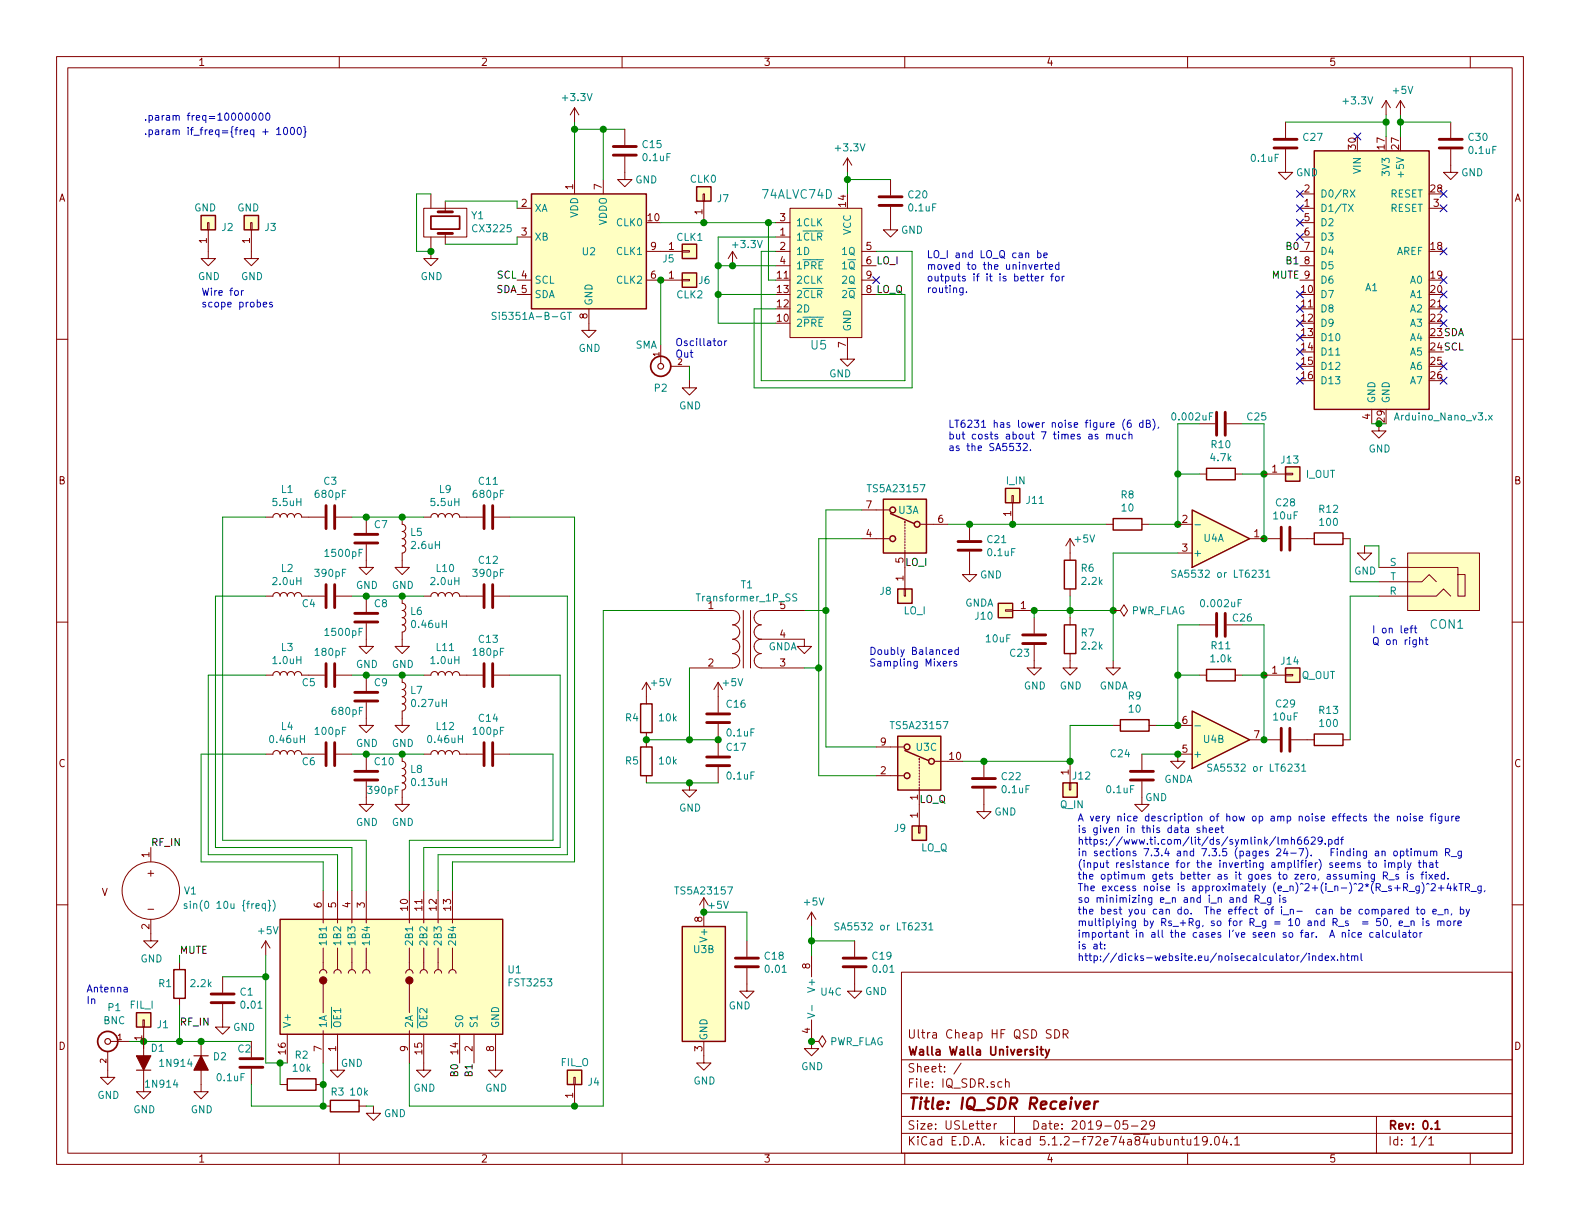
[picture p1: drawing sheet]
<svg xmlns="http://www.w3.org/2000/svg" width="279mm" height="216mm" viewBox="0 0 279 216" stroke-linecap="round" stroke-linejoin="round" font-family="sans-serif">
<defs><g id="words">
<text font-size="2.8" fill="#840000" x="160.4" y="196.2">Title: IQ_SDR Receiver</text>
<g font-size="2.1" fill="#008484">
<text x="135" y="35.1">74ALVC74D</text>
<text x="143.4" y="61.8">U5</text>
<text x="252.9" y="111.2">CON1</text>
</g>
<g font-size="2.1" fill="#840000">
<text x="160.4" y="183.6">Ultra Cheap HF QSD SDR</text>
<text x="160.4" y="189.6">Sheet: /</text>
<text x="160.4" y="186.6">Walla Walla University</text>
<text x="160.4" y="192.3">File: IQ_SDR.sch</text>
<text x="160.4" y="202.5">KiCad E.D.A. kicad 5.1.2-f72e74a84ubuntu19.04.1</text>
<text x="160.4" y="199.7">Size: USLetter</text>
<text x="182.4" y="199.7">Date: 2019-05-29</text>
<text x="245.4" y="199.7">Rev: 0.1</text>
<text x="245.4" y="202.5">Id: 1/1</text>
</g>
<g font-size="1.8" fill="#840000">
<text x="35" y="11.6">1</text>
<text x="85" y="11.6">2</text>
<text x="135" y="11.6">3</text>
<text x="185" y="11.6">4</text>
<text x="235" y="11.6">5</text>
<text x="239.8" y="26.4" transform="rotate(-90 239.8 26.4)">30</text>
<text x="244.9" y="26.4" transform="rotate(-90 244.9 26.4)">17</text>
<text x="247.4" y="26.4" transform="rotate(-90 247.4 26.4)">27</text>
<text x="10.4" y="35.6">A</text>
<text x="101.3" y="33.5" transform="rotate(-90 101.3 33.5)">1</text>
<text x="106.4" y="33.5" transform="rotate(-90 106.4 33.5)">7</text>
<text x="230.7" y="34">2</text>
<text x="253" y="34">28</text>
<text x="267.8" y="35.6">A</text>
<text x="92.2" y="36.6">2</text>
<text x="92.2" y="41.7">3</text>
<text x="114.6" y="39.1">10</text>
<text x="124.2" y="37.9" transform="rotate(-90 124.2 37.9)">1</text>
<text x="137.9" y="41.7">1</text>
<text x="137.9" y="39.1">3</text>
<text x="149.6" y="36.5" transform="rotate(-90 149.6 36.5)">14</text>
<text x="230.7" y="36.6">1</text>
<text x="230.7" y="39.1">5</text>
<text x="230.7" y="41.7">6</text>
<text x="253.5" y="36.6">3</text>
<text x="36.6" y="43" transform="rotate(-90 36.6 43)">1</text>
<text x="44.2" y="43" transform="rotate(-90 44.2 43)">1</text>
<text x="115.1" y="44.2">9</text>
<text x="118.3" y="44.2">1</text>
<text x="137.9" y="44.2">2</text>
<text x="137.9" y="46.7">4</text>
<text x="153.2" y="44.2">5</text>
<text x="230.7" y="44.2">7</text>
<text x="230.7" y="46.7">8</text>
<text x="253" y="44.2">18</text>
<text x="115.1" y="49.3">6</text>
<text x="118.3" y="49.3">1</text>
<text x="137.5" y="49.3">11</text>
<text x="137.5" y="51.8">13</text>
<text x="153.2" y="49.3">9</text>
<text x="230.2" y="51.8">10</text>
<text x="253" y="49.3">19</text>
<text x="253" y="51.8">20</text>
<text x="103.9" y="56.4" transform="rotate(-90 103.9 56.4)">8</text>
<text x="137.5" y="56.9">10</text>
<text x="137.5" y="54.4">12</text>
<text x="230.2" y="54.4">11</text>
<text x="230.2" y="56.9">12</text>
<text x="230.2" y="59.4">13</text>
<text x="253" y="54.4">21</text>
<text x="253" y="56.9">22</text>
<text x="149.6" y="61.4" transform="rotate(-90 149.6 61.4)">7</text>
<text x="230.2" y="62">14</text>
<text x="230.2" y="64.5">15</text>
<text x="253" y="64.5">25</text>
<text x="230.2" y="67.1">16</text>
<text x="253" y="67.1">26</text>
<text x="242.3" y="74.1" transform="rotate(-90 242.3 74.1)">4</text>
<text x="224.9" y="83.6">1</text>
<text x="10.4" y="85.6">B</text>
<text x="153.2" y="89.9">7</text>
<text x="267.8" y="85.6">B</text>
<text x="153.2" y="95">4</text>
<text x="165.9" y="92.5">6</text>
<text x="178.8" y="91.3" transform="rotate(-90 178.8 91.3)">1</text>
<text x="209.1" y="92.5">2</text>
<text x="221.8" y="95">1</text>
<text x="159.8" y="99.5" transform="rotate(-90 159.8 99.5)">5</text>
<text x="209.1" y="97.5">3</text>
<text x="125.2" y="107.7">1</text>
<text x="159.8" y="102.7" transform="rotate(-90 159.8 102.7)">1</text>
<text x="180.5" y="107.7">1</text>
<text x="137.9" y="112.8">4</text>
<text x="125.2" y="117.9">2</text>
<text x="137.9" y="117.9">3</text>
<text x="224.9" y="119.1">1</text>
<text x="155.7" y="131.8">9</text>
<text x="209.1" y="128">6</text>
<text x="221.8" y="130.6">7</text>
<text x="10.4" y="135.6">C</text>
<text x="155.7" y="136.9">2</text>
<text x="167.9" y="134.4">10</text>
<text x="189" y="137" transform="rotate(-90 189 137)">1</text>
<text x="209.1" y="133.1">5</text>
<text x="267.8" y="135.6">C</text>
<text x="162.3" y="141.5" transform="rotate(-90 162.3 141.5)">1</text>
<text x="162.3" y="144.6" transform="rotate(-90 162.3 144.6)">1</text>
<text x="26.4" y="151.6" transform="rotate(-90 26.4 151.6)">1</text>
<text x="18" y="158.4">V</text>
<text x="56.9" y="160.5" transform="rotate(-90 56.9 160.5)">6</text>
<text x="59.4" y="160.5" transform="rotate(-90 59.4 160.5)">5</text>
<text x="62" y="160.5" transform="rotate(-90 62 160.5)">4</text>
<text x="64.5" y="160.5" transform="rotate(-90 64.5 160.5)">3</text>
<text x="72.1" y="161" transform="rotate(-90 72.1 161)">10</text>
<text x="74.7" y="161" transform="rotate(-90 74.7 161)">11</text>
<text x="77.2" y="161" transform="rotate(-90 77.2 161)">12</text>
<text x="79.8" y="161" transform="rotate(-90 79.8 161)">13</text>
<text x="26.4" y="164.3" transform="rotate(-90 26.4 164.3)">2</text>
<text x="124.2" y="163" transform="rotate(-90 124.2 163)">8</text>
<text x="143.3" y="171.3" transform="rotate(-90 143.3 171.3)">8</text>
<text x="10.4" y="185.6">D</text>
<text x="25.1" y="184" transform="rotate(-90 25.1 184)">1</text>
<text x="56.9" y="185.9" transform="rotate(-90 56.9 185.9)">7</text>
<text x="59.4" y="185.9" transform="rotate(-90 59.4 185.9)">1</text>
<text x="72.1" y="185.9" transform="rotate(-90 72.1 185.9)">9</text>
<text x="83.6" y="185.9" transform="rotate(-90 83.6 185.9)">2</text>
<text x="87.4" y="185.9" transform="rotate(-90 87.4 185.9)">8</text>
<text x="124.2" y="185.9" transform="rotate(-90 124.2 185.9)">3</text>
<text x="143.3" y="182.7" transform="rotate(-90 143.3 182.7)">4</text>
<text x="267.8" y="185.6">D</text>
<text x="50.5" y="186.4" transform="rotate(-90 50.5 186.4)">16</text>
<text x="74.7" y="186.4" transform="rotate(-90 74.7 186.4)">15</text>
<text x="81" y="186.4" transform="rotate(-90 81 186.4)">14</text>
<text x="101.3" y="194.2" transform="rotate(-90 101.3 194.2)">1</text>
<text x="35" y="205.5">1</text>
<text x="85" y="205.5">2</text>
<text x="135" y="205.5">3</text>
<text x="185" y="205.5">4</text>
<text x="235" y="205.5">5</text>
</g>
<g font-size="1.8" fill="#008484">
<text x="99.6" y="17.9">+3.3V</text>
<text x="246.4" y="16.6">+5V</text>
<text x="237.7" y="18.5">+3.3V</text>
<text x="113.7" y="26.2">C15</text>
<text x="113.8" y="28.5">0.1uF</text>
<text x="147.9" y="26.8">+3.3V</text>
<text x="221.4" y="28.6">0.1uF</text>
<text x="230.5" y="24.9">C27</text>
<text x="259.7" y="24.9">C30</text>
<text x="259.8" y="27.2">0.1uF</text>
<text x="112.3" y="32.4">GND</text>
<text x="122.1" y="32.3">CLK0</text>
<text x="126.9" y="35.8">J7</text>
<text x="160.7" y="35.1">C20</text>
<text x="229.2" y="31.2">GND</text>
<text x="233.4" y="34.9">D0/RX</text>
<text x="240.7" y="30.6" transform="rotate(-90 240.7 30.6)">VIN</text>
<text x="245.7" y="30.8" transform="rotate(-90 245.7 30.8)">3V3</text>
<text x="245.8" y="34.9">RESET</text>
<text x="248.3" y="30.9" transform="rotate(-90 248.3 30.9)">+5V</text>
<text x="258.4" y="31.2">GND</text>
<text x="34.3" y="37.4">GND</text>
<text x="39.3" y="40.8">J2</text>
<text x="42" y="37.4">GND</text>
<text x="46.9" y="40.8">J3</text>
<text x="83.4" y="38.8">Y1</text>
<text x="83.8" y="41.1">CX3225</text>
<text x="94.5" y="37.5">XA</text>
<text x="102.2" y="38.5" transform="rotate(-90 102.2 38.5)">VDD</text>
<text x="107.3" y="39.9" transform="rotate(-90 107.3 39.9)">VDDO</text>
<text x="109.2" y="40">CLK0</text>
<text x="140.7" y="40">1CLK</text>
<text x="150.5" y="41.6" transform="rotate(-90 150.5 41.6)">VCC</text>
<text x="159.3" y="41.3">GND</text>
<text x="160.8" y="37.4">0.1uF</text>
<text x="233.4" y="37.5">D1/TX</text>
<text x="233.4" y="40">D2</text>
<text x="245.8" y="37.5">RESET</text>
<text x="94.5" y="42.5">XB</text>
<text x="103" y="45.1">U2</text>
<text x="109.2" y="45.1">CLK1</text>
<text x="117.2" y="46.4">J5</text>
<text x="119.7" y="42.6">CLK1</text>
<text x="129.7" y="43.9">+3.3V</text>
<text x="140.7" y="42.5">1CLR</text>
<text x="140.7" y="45.1">1D</text>
<text x="140.7" y="47.6">1PRE</text>
<text x="149" y="45.1">1Q</text>
<text x="149" y="47.6">1Q</text>
<text x="233.4" y="42.5">D3</text>
<text x="233.4" y="45.1">D4</text>
<text x="233.4" y="47.6">D5</text>
<text x="246.9" y="45.1">AREF</text>
<text x="35" y="49.5">GND</text>
<text x="42.6" y="49.5">GND</text>
<text x="74.4" y="49.5">GND</text>
<text x="94.5" y="50.2">SCL</text>
<text x="94.5" y="52.7">SDA</text>
<text x="109.2" y="50.2">CLK2</text>
<text x="119.7" y="52.8">CLK2</text>
<text x="123.6" y="50.2">J6</text>
<text x="140.7" y="50.2">2CLK</text>
<text x="140.7" y="52.7">2CLR</text>
<text x="149" y="52.7">2Q</text>
<text x="149" y="50.2">2Q</text>
<text x="233.4" y="52.7">D7</text>
<text x="233.4" y="50.2">D6</text>
<text x="241.5" y="51.5">A1</text>
<text x="249.5" y="50.2">A0</text>
<text x="249.5" y="52.7">A1</text>
<text x="88.1" y="56.6">Si5351A-B-GT</text>
<text x="104.8" y="54.1" transform="rotate(-90 104.8 54.1)">GND</text>
<text x="140.7" y="57.8">2PRE</text>
<text x="140.7" y="55.2">2D</text>
<text x="150.5" y="58.7" transform="rotate(-90 150.5 58.7)">GND</text>
<text x="233.4" y="55.2">D8</text>
<text x="233.4" y="57.8">D9</text>
<text x="249.5" y="55.2">A2</text>
<text x="249.5" y="57.8">A3</text>
<text x="102.3" y="62.2">GND</text>
<text x="112.3" y="61.6">SMA</text>
<text x="233.4" y="60.3">D10</text>
<text x="233.4" y="62.9">D11</text>
<text x="233.4" y="65.4">D12</text>
<text x="249.5" y="60.3">A4</text>
<text x="249.5" y="62.9">A5</text>
<text x="249.5" y="65.4">A6</text>
<text x="115.8" y="69.3">P2</text>
<text x="146.6" y="66.7">GND</text>
<text x="233.4" y="67.9">D13</text>
<text x="243.2" y="71.4" transform="rotate(-90 243.2 71.4)">GND</text>
<text x="245.7" y="71.4" transform="rotate(-90 245.7 71.4)">GND</text>
<text x="249.5" y="67.9">A7</text>
<text x="120.1" y="72.4">GND</text>
<text x="207.5" y="74.3">0.002uF</text>
<text x="220.6" y="74.3">C25</text>
<text x="247" y="74.3">Arduino_Nano_v3.x</text>
<text x="214.2" y="81.6">4.7k</text>
<text x="214.3" y="79.2">R10</text>
<text x="226.6" y="82">J13</text>
<text x="242" y="80">GND</text>
<text x="48.4" y="89.5">5.5uH</text>
<text x="49.8" y="87.2">L1</text>
<text x="55.9" y="88">680pF</text>
<text x="57.3" y="85.7">C3</text>
<text x="76.3" y="89.5">5.5uH</text>
<text x="77.7" y="87.2">L9</text>
<text x="83.8" y="88">680pF</text>
<text x="84.7" y="85.7">C11</text>
<text x="153.8" y="87">TS5A23157</text>
<text x="178" y="85.6">I_IN</text>
<text x="181.6" y="89.1">J11</text>
<text x="198.3" y="88.1">R8</text>
<text x="225.7" y="89.5">C28</text>
<text x="230.9" y="84.5">I_OUT</text>
<text x="66.2" y="93.4">C7</text>
<text x="72.6" y="94.8">L5</text>
<text x="158.9" y="90.9">U3A</text>
<text x="190.2" y="95.9">+5V</text>
<text x="198.4" y="90.4">10</text>
<text x="212.9" y="95.8">U4A</text>
<text x="225.3" y="91.8">10uF</text>
<text x="233.3" y="90.7">R12</text>
<text x="233.5" y="93">100</text>
<text x="49.8" y="101.1">L2</text>
<text x="57.7" y="98.5">1500pF</text>
<text x="72.9" y="97.1">2.6uH</text>
<text x="77.2" y="101.1">L10</text>
<text x="84.7" y="99.7">C12</text>
<text x="174.7" y="96">C21</text>
<text x="174.8" y="98.3">0.1uF</text>
<text x="191.2" y="101.1">R6</text>
<text x="210.9" y="98.4">+</text>
<text x="239.5" y="101.6">GND</text>
<text x="245.8" y="100.1">S</text>
<text x="48.4" y="103.5">2.0uH</text>
<text x="53.5" y="107.4">C4</text>
<text x="55.9" y="102">390pF</text>
<text x="62.9" y="104.1">GND</text>
<text x="66.2" y="107.4">C8</text>
<text x="69.3" y="104.1">GND</text>
<text x="76.3" y="103.5">2.0uH</text>
<text x="83.8" y="102">390pF</text>
<text x="123.6" y="106.3">Transformer_1P_SS</text>
<text x="131.1" y="104">T1</text>
<text x="137.9" y="107.7">5</text>
<text x="155.7" y="105.2">J8</text>
<text x="170.6" y="107.3">GNDA</text>
<text x="173.3" y="102.3">GND</text>
<text x="191.4" y="103.4">2.2k</text>
<text x="208.3" y="102.2">SA5532 or LT6231</text>
<text x="212.6" y="107.4">0.002uF</text>
<text x="245.7" y="105.2">R</text>
<text x="245.8" y="102.6">T</text>
<text x="57.7" y="112.4">1500pF</text>
<text x="72.6" y="108.7">L6</text>
<text x="73" y="111">0.46uH</text>
<text x="84.7" y="113.7">C13</text>
<text x="159.8" y="108.6">LO_I</text>
<text x="172.5" y="109.6">J10</text>
<text x="174.4" y="113.6">10uF</text>
<text x="191.2" y="112.5">R7</text>
<text x="199.9" y="108.6">PWR_FLAG</text>
<text x="218.1" y="109.9">C26</text>
<text x="48.4" y="117.4">1.0uH</text>
<text x="49.8" y="115.1">L3</text>
<text x="55.9" y="116">180pF</text>
<text x="62.9" y="118.1">GND</text>
<text x="69.3" y="118.1">GND</text>
<text x="76.3" y="117.4">1.0uH</text>
<text x="77.2" y="115.1">L11</text>
<text x="83.8" y="116">180pF</text>
<text x="135.8" y="115">GNDA</text>
<text x="178.7" y="116.1">C23</text>
<text x="191.4" y="114.9">2.2k</text>
<text x="214.2" y="117.1">1.0k</text>
<text x="214.3" y="114.8">R11</text>
<text x="226.6" y="117.5">J14</text>
<text x="53.5" y="121.3">C5</text>
<text x="66.2" y="121.3">C9</text>
<text x="72.6" y="122.7">L7</text>
<text x="73" y="125">0.27uH</text>
<text x="115.2" y="121.3">+5V</text>
<text x="127.9" y="121.3">+5V</text>
<text x="128.5" y="125.1">C16</text>
<text x="181.1" y="121.9">GND</text>
<text x="187.4" y="121.9">GND</text>
<text x="194.4" y="121.9">GNDA</text>
<text x="199.5" y="123.7">R9</text>
<text x="225.7" y="125.1">C29</text>
<text x="230.1" y="120.1">Q_OUT</text>
<text x="47.9" y="131.4">0.46uH</text>
<text x="49.8" y="129.1">L4</text>
<text x="55.9" y="129.9">100pF</text>
<text x="58.9" y="126.4">680pF</text>
<text x="75.8" y="131.4">0.46uH</text>
<text x="77.2" y="129.1">L12</text>
<text x="83.8" y="129.9">100pF</text>
<text x="84.7" y="127.6">C14</text>
<text x="110.6" y="127.6">R4</text>
<text x="116.6" y="127.6">10k</text>
<text x="128.7" y="130.2">0.1uF</text>
<text x="157.8" y="128.9">TS5A23157</text>
<text x="199.7" y="126">10</text>
<text x="212.9" y="131.4">U4B</text>
<text x="225.3" y="127.4">10uF</text>
<text x="233.3" y="126.2">R13</text>
<text x="233.5" y="128.5">100</text>
<text x="53.5" y="135.3">C6</text>
<text x="62.9" y="132.1">GND</text>
<text x="66.3" y="135.3">C10</text>
<text x="69.3" y="132.1">GND</text>
<text x="72.6" y="136.7">L8</text>
<text x="110.6" y="135.2">R5</text>
<text x="116.6" y="135.2">10k</text>
<text x="128.5" y="132.8">C17</text>
<text x="128.7" y="137.8">0.1uF</text>
<text x="162.1" y="132.8">U3C</text>
<text x="177.2" y="137.9">C22</text>
<text x="189.8" y="137.8">J12</text>
<text x="196.5" y="133.9">C24</text>
<text x="210.9" y="134">+</text>
<text x="214.6" y="136.4">SA5532 or LT6231</text>
<text x="65.2" y="140.4">390pF</text>
<text x="73" y="139">0.13uH</text>
<text x="120.1" y="143.5">GND</text>
<text x="177.3" y="140.3">0.1uF</text>
<text x="187.5" y="142.9">Q_IN</text>
<text x="195.8" y="140.3">0.1uF</text>
<text x="202.5" y="141.7">GND</text>
<text x="205.8" y="138.4">GNDA</text>
<text x="62.9" y="146">GND</text>
<text x="69.3" y="146">GND</text>
<text x="158.2" y="147.1">J9</text>
<text x="175.8" y="144.2">GND</text>
<text x="162.8" y="150.5">LO_Q</text>
<text x="32.6" y="158.2">V1</text>
<text x="33.9" y="160.7">sin(0 10u {freq})</text>
<text x="119.7" y="158.2">TS5A23157</text>
<text x="125.4" y="160.7">+5V</text>
<text x="142.3" y="160.1">+5V</text>
<text x="45.8" y="165.2">+5V</text>
<text x="57.8" y="166.8" transform="rotate(-90 57.8 166.8)">1B1</text>
<text x="60.3" y="166.8" transform="rotate(-90 60.3 166.8)">1B2</text>
<text x="62.9" y="166.8" transform="rotate(-90 62.9 166.8)">1B3</text>
<text x="65.4" y="166.8" transform="rotate(-90 65.4 166.8)">1B4</text>
<text x="73" y="166.8" transform="rotate(-90 73 166.8)">2B1</text>
<text x="75.6" y="166.8" transform="rotate(-90 75.6 166.8)">2B2</text>
<text x="78.1" y="166.8" transform="rotate(-90 78.1 166.8)">2B3</text>
<text x="80.6" y="166.8" transform="rotate(-90 80.6 166.8)">2B4</text>
<text x="125.1" y="166.2" transform="rotate(-90 125.1 166.2)">V+</text>
<text x="148.7" y="164.5">SA5532 or LT6231</text>
<text x="24.8" y="170.2">GND</text>
<text x="89.9" y="172.1">U1</text>
<text x="122.7" y="168.5">U3B</text>
<text x="135.3" y="169.7">C18</text>
<text x="135.5" y="172">0.01</text>
<text x="154.3" y="169.7">C19</text>
<text x="154.5" y="172">0.01</text>
<text x="19.2" y="178.8">P1</text>
<text x="23" y="178.4">FIL_I</text>
<text x="28.1" y="174.5">R1</text>
<text x="33.8" y="174.5">2.2k</text>
<text x="42.5" y="176">C1</text>
<text x="42.7" y="178.4">0.01</text>
<text x="90.1" y="174.4">FST3253</text>
<text x="128.9" y="178.5">GND</text>
<text x="144.1" y="175.1" transform="rotate(-90 144.1 175.1)">V+</text>
<text x="145.2" y="176">U4C</text>
<text x="153" y="175.9">GND</text>
<text x="18.3" y="181.1">BNC</text>
<text x="26.8" y="186">D1</text>
<text x="27.8" y="181.8">J1</text>
<text x="41.2" y="182.3">GND</text>
<text x="51.4" y="181.9" transform="rotate(-90 51.4 181.9)">V+</text>
<text x="57.8" y="181.9" transform="rotate(-90 57.8 181.9)">1A</text>
<text x="60.3" y="181.9" transform="rotate(-90 60.3 181.9)">OE1</text>
<text x="73" y="181.9" transform="rotate(-90 73 181.9)">2A</text>
<text x="75.6" y="181.9" transform="rotate(-90 75.6 181.9)">OE2</text>
<text x="81.9" y="181.9" transform="rotate(-90 81.9 181.9)">S0</text>
<text x="84.5" y="181.9" transform="rotate(-90 84.5 181.9)">S1</text>
<text x="88.3" y="181.9" transform="rotate(-90 88.3 181.9)">GND</text>
<text x="125.1" y="184" transform="rotate(-90 125.1 184)">GND</text>
<text x="146.6" y="184.8">PWR_FLAG</text>
<text x="28.5" y="188.6">1N914</text>
<text x="37.8" y="187.5">D2</text>
<text x="38.5" y="191.2">0.1uF</text>
<text x="42.1" y="186.1">C2</text>
<text x="51.9" y="189.5">10k</text>
<text x="52.2" y="187.2">R2</text>
<text x="60.3" y="188.6">GND</text>
<text x="99.2" y="188.5">FIL_O</text>
<text x="104" y="192">J4</text>
<text x="122.6" y="191.8">GND</text>
<text x="141.7" y="189.2">GND</text>
<text x="17.2" y="194.3">GND</text>
<text x="23.6" y="196.8">GND</text>
<text x="26" y="192.3">1N914</text>
<text x="33.7" y="196.8">GND</text>
<text x="58.6" y="193.7">R3</text>
<text x="62" y="193.7">10k</text>
<text x="67.9" y="197.5">GND</text>
<text x="73.1" y="193">GND</text>
<text x="85.8" y="193">GND</text>
</g>
<g font-size="1.8" fill="#0000c2">
<text x="25.4" y="21.3">.param freq=10000000</text>
<text x="25.4" y="23.9">.param if_freq={freq + 1000}</text>
<text x="163.8" y="45.6">LO_I and LO_Q can be</text>
<text x="163.8" y="47.7">moved to the uninverted</text>
<text x="35.6" y="52.3">Wire for</text>
<text x="163.8" y="49.8">outputs if it is better for</text>
<text x="163.8" y="51.8">routing.</text>
<text x="35.6" y="54.4">scope probes</text>
<text x="119.4" y="61.2">Oscillator</text>
<text x="119.4" y="63.2">Out</text>
<text x="167.6" y="75.6">LT6231 has lower noise figure (6 dB),</text>
<text x="167.6" y="77.7">but costs about 7 times as much</text>
<text x="167.6" y="79.8">as the SA5532.</text>
<text x="242.6" y="112">I on left</text>
<text x="153.7" y="115.8">Doubly Balanced</text>
<text x="153.7" y="117.9">Sampling Mixers</text>
<text x="242.6" y="114">Q on right</text>
<text x="190.5" y="145.2">A very nice description of how op amp noise effects the noise figure</text>
<text x="190.5" y="147.3">is given in this data sheet</text>
<text x="190.5" y="149.4">https://www.ti.com/lit/ds/symlink/lmh6629.pdf</text>
<text x="190.5" y="151.4">in sections 7.3.4 and 7.3.5 (pages 24-7).</text>
<text x="190.5" y="153.5">(input resistance for the inverting amplifier) seems to imply that</text>
<text x="190.5" y="155.5">the optimum gets better as it goes to zero, assuming R_s is fixed.</text>
<text x="223.6" y="151.4">Finding an optimum R_g</text>
<text x="190.5" y="157.6">The excess noise is approximately (e_n)^2+(i_n-)^2*(R_s+R_g)^2+4kTR_g,</text>
<text x="190.5" y="159.6">so minimizing e_n and i_n and R_g is</text>
<text x="190.5" y="161.7">the best you can do. The effect of i_n- can be compared to e_n, by</text>
<text x="190.5" y="163.8">multiplying by Rs_+Rg, so for R_g = 10 and R_s = 50, e_n is more</text>
<text x="190.5" y="165.8">important in all the cases I've seen so far. A nice calculator</text>
<text x="190.5" y="167.9">is at:</text>
<text x="190.5" y="169.9">http://dicks-website.eu/noisecalculator/index.html</text>
<text x="15.2" y="175.5">Antenna</text>
<text x="15.2" y="177.5">In</text>
</g>
<g font-size="1.8">
<text x="153.2" y="46.7">6 LO_I</text>
<text x="227.6" y="44.2">B0</text>
<text x="227.6" y="46.7">B1</text>
<text x="87.7" y="51.8">SDA 5</text>
<text x="87.9" y="49.3">SCL 4</text>
<text x="153.2" y="51.8">8 LO_Q</text>
<text x="224.9" y="49.3">MUTE 9</text>
<text x="253" y="59.4">23SDA</text>
<text x="253" y="62">24SCL</text>
<text x="160" y="100.1">LO_I</text>
<text x="162.6" y="142">LO_Q</text>
<text x="26.7" y="149.6">RF_IN</text>
<text x="31.7" y="168.7">MUTE</text>
<text x="31.7" y="181.4">RF_IN</text>
<text x="81" y="190.2" transform="rotate(-90 81 190.2)">B0</text>
<text x="83.6" y="190.2" transform="rotate(-90 83.6 190.2)">B1</text>
</g>
<text font-size="1.8" fill="#008400" x="244.9" y="74.6" transform="rotate(-90 244.9 74.6)">29</text>
<g font-size="1.4" fill="#840000">
<text x="116.6" y="63" transform="rotate(-90 116.6 63)">1</text>
<text x="119.9" y="64.5">2</text>
<text x="20.8" y="183.9">1</text>
<text x="18.8" y="188" transform="rotate(-90 18.8 188)">2</text>
</g>
</g></defs>
<g fill="none" stroke="#840000" stroke-width=".18">
<path d="M10 10h259.4v195.9h-259.4zM12 12h255.4v191.9h-255.4zM60 10v2M101.6 19.1v2.5M101.6 19.1l-.8 1.2M101.6 19.1l.8 1.2M110 10v2M160 10v2M210 10v2M245.1 17.8l-.8 1.3M245.1 17.8v2.5M245.1 17.8l.8 1.3"/>
<path d="M247.6 17.8l-.7 1.3M247.6 17.8v2.5M247.6 17.8l.8 1.3M260 10v2M36.7 39.4h.3v1.2h-.3zM44.3 39.4h.3v1.2h-.3zM74.9 36.8h7.6v5.1h-7.6zM76.2 34.3v2.5M78.7 35.6v1.9M91.4 36.8h2.6M101.6 31.8v2.5M106.7 31.8v2.5"/>
<path d="M110.5 27.7v4.1h1.3l-1.3 1.2-1.3-1.2h1.3M110.5 22.9v2.8M124.3 34.3h.3v1.3h-.3zM124.5 35.6v3.8M137.2 39.4h2.5M139.7 36.8h12.7v22.9h-12.7zM149.9 27.9v2.6M149.9 27.9l-.8 1.3M149.9 27.9l.7 1.3M157.5 36.6v4h1.2l-1.2 1.3-1.3-1.3h1.3M157.5 31.8v2.7M227.3 26.4v4.1h1.3l-1.3 1.3-1.2-1.3h1.2"/>
<path d="M227.3 21.6v2.8M229.9 36.8h2.5M229.9 34.3h2.5M229.9 39.4h2.5M252.7 36.8h2.6M256.5 26.4v4.1h1.3l-1.3 1.3-1.2-1.3h1.2M256.5 21.6v2.8M10 60h2M36.8 40.6v5.1h1.3l-1.3 1.3-1.2-1.3h1.2M44.4 40.6v5.1h1.3l-1.3 1.3-1.2-1.3h1.2M76.2 41.9v3.8h1.3l-1.3 1.3-1.3-1.3h1.3M78.7 41.3v1.9"/>
<path d="M91.4 41.9h2.6M91.4 49.5h2.6M91.4 52.1h2.6M104.1 54.6v3.8h1.3l-1.3 1.3-1.2-1.3h1.2M114.3 49.5h6.3M114.3 44.5h6.3M120.6 49.4h1.3v.3h-1.3zM120.6 44.3h1.3v.3h-1.3zM129.5 44.5l-.7 1.2M129.5 44.5v2.5M129.5 44.5l.8 1.2M137.2 41.9h2.5"/>
<path d="M137.2 44.5h2.5M137.2 47h2.5M149.9 59.7v3.8h1.2l-1.2 1.3-1.3-1.3h1.3M152.4 49.5h2.5M152.4 52.1h2.5M152.4 44.5h2.5M152.4 47h2.5M229.9 41.9h2.5M229.9 49.5h2.5M229.9 44.5h2.5M229.9 47h2.5M267.4 60h2"/>
<path d="M116.8 61v3.3M118.6 64.8h3.3M121.9 67.3v1.3h1.3l-1.3 1.3-1.3-1.3h1.3M212.1 74.9h2.8M216.9 74.9h2.8M242.6 72.4v2.5M243.8 74.9v1.3h1.3l-1.3 1.3-1.2-1.3h1.2M47 91.4h1.3a.63 .63 0 0 1 .6-.6 .63 .63 0 0 1 .6 .6 .63 .63 0 0 1 .7-.6 .63 .63 0 0 1 .6 .6 .63 .63 0 0 1 .6-.6 .63 .63 0 0 1 .7 .6 .63 .63 0 0 1 .6-.6 .63 .63 0 0 1 .6 .6h4.1M59.4 91.4h2.8M64.8 96.3v4h1.2l-1.2 1.3-1.3-1.3h1.3M64.8 91.4v2.8M71.1 91.4v1.3a.63 .63 0 0 1 .7 .6 .63 .63 0 0 1-.7 .7 .63 .63 0 0 1 .7 .6 .63 .63 0 0 1-.7 .7 .63 .63 0 0 1 .7 .6 .63 .63 0 0 1-.7 .6 .63 .63 0 0 1 .7 .7 .63 .63 0 0 1-.7 .6v2.5h1.3l-1.3 1.3-1.3-1.3h1.3"/>
<path d="M74.9 91.4h1.3a.63 .63 0 0 1 .6-.6 .63 .63 0 0 1 .7 .6 .63 .63 0 0 1 .6-.6 .63 .63 0 0 1 .6 .6 .63 .63 0 0 1 .7-.6 .63 .63 0 0 1 .6 .6 .63 .63 0 0 1 .6-.6 .63 .63 0 0 1 .7 .6h4M87.4 91.4h2.8M152.4 95.3h4.8M152.4 90.2h4.8M160 92.2v.3M160 92.7v.3M160 93.2v.3M160 93.7v.3M160 94.2v.3M160 94.7v.3M160 95.3v.2M160 95.8v.2"/>
<path d="M160 96.3v.2M160 96.8v.2M160 97.3v6.8M162.8 92.7h4.8M171.4 97.5v4.1h1.3l-1.3 1.3-1.2-1.3h1.2M171.4 92.7v2.8M178.9 87.6h.3v1.3h-.3zM179.1 88.9v3.8M189.2 95.3v3.8M189.2 95.3l-.7 1.2M189.2 95.3l.8 1.2M195.6 92.7h1.2"/>
<path d="M201.9 92.7h1.3M208.3 92.7h2.5M208.3 97.8h2.5M212.1 83.8h1.3M218.4 83.8h1.3M221 95.3h5.3M223.5 83.8h3.8M227.3 83.7h1.3v.2h-1.3zM228.3 95.3h4.1M237.5 95.3h1.3M241.3 96.5v1.3h1.3l-1.3 1.3-1.3-1.3h1.3M248.9 97.8h12.7v10.2h-12.7z"/>
<path d="M10 110h2M47 119.4h1.3a.63 .63 0 0 1 .6-.7 .63 .63 0 0 1 .6 .7 .63 .63 0 0 1 .7-.7 .63 .63 0 0 1 .6 .7 .63 .63 0 0 1 .6-.7 .63 .63 0 0 1 .7 .7 .63 .63 0 0 1 .6-.7 .63 .63 0 0 1 .6 .7h4.1M47 105.4h1.3a.63 .63 0 0 1 .6-.6 .63 .63 0 0 1 .6 .6 .63 .63 0 0 1 .7-.6 .63 .63 0 0 1 .6 .6 .63 .63 0 0 1 .6-.6 .63 .63 0 0 1 .7 .6 .63 .63 0 0 1 .6-.6 .63 .63 0 0 1 .6 .6h4.1M59.4 105.4h2.8M59.4 119.4h2.8M64.8 110.2v4.1h1.2l-1.2 1.3-1.3-1.3h1.3M64.8 105.4v2.8M64.8 119.4v2.8M71.1 119.4v1.3a.63 .63 0 0 1 .7 .6 .63 .63 0 0 1-.7 .6 .63 .63 0 0 1 .7 .7 .63 .63 0 0 1-.7 .6 .63 .63 0 0 1 .7 .6 .63 .63 0 0 1-.7 .7 .63 .63 0 0 1 .7 .6 .63 .63 0 0 1-.7 .6v2.6h1.3l-1.3 1.2-1.3-1.2h1.3M71.1 105.4v1.3a.63 .63 0 0 1 .7 .6 .63 .63 0 0 1-.7 .7 .63 .63 0 0 1 .7 .6 .63 .63 0 0 1-.7 .6 .63 .63 0 0 1 .7 .7 .63 .63 0 0 1-.7 .6 .63 .63 0 0 1 .7 .6 .63 .63 0 0 1-.7 .7v2.5h1.3l-1.3 1.3-1.3-1.3h1.3M74.9 119.4h1.3a.63 .63 0 0 1 .6-.7 .63 .63 0 0 1 .7 .7 .63 .63 0 0 1 .6-.7 .63 .63 0 0 1 .6 .7 .63 .63 0 0 1 .7-.7 .63 .63 0 0 1 .6 .7 .63 .63 0 0 1 .6-.7 .63 .63 0 0 1 .7 .7h4M74.9 105.4h1.3a.63 .63 0 0 1 .6-.6 .63 .63 0 0 1 .7 .6 .63 .63 0 0 1 .6-.6 .63 .63 0 0 1 .6 .6 .63 .63 0 0 1 .7-.6 .63 .63 0 0 1 .6 .6 .63 .63 0 0 1 .6-.6 .63 .63 0 0 1 .7 .6h4"/>
<path d="M87.4 105.4h2.8M87.4 119.4h2.8M121.9 108h7.6a1.27 1.27 0 0 1 1.3 1.2 1.27 1.27 0 0 1-1.3 1.3 1.27 1.27 0 0 1 1.3 1.3 1.27 1.27 0 0 1-1.3 1.2 1.27 1.27 0 0 1 1.3 1.3 1.27 1.27 0 0 1-1.3 1.3 1.27 1.27 0 0 1 1.3 1.2 1.27 1.27 0 0 1-1.3 1.3h-7.6M131.4 108v10.1M132.7 108v10.1M134.6 113h7.6v1.3h1.3l-1.3 1.3-1.2-1.3h1.2M134.6 113a1.27 1.27 0 0 0-1.3 1.3 1.27 1.27 0 0 0 1.3 1.3 1.27 1.27 0 0 0-1.2 1.2 1.27 1.27 0 0 0 1.2 1.3h7.6M142.2 108h-7.6a1.27 1.27 0 0 0-1.3 1.2 1.27 1.27 0 0 0 1.3 1.3 1.27 1.27 0 0 0-1.3 1.3 1.27 1.27 0 0 0 1.3 1.2M159.9 104.1h.2v1.3h-.2zM177.8 107.8h1.3v.3h-1.3zM179.1 108h3.8M182.9 114v4.1h1.2l-1.2 1.3-1.3-1.3h1.3"/>
<path d="M182.9 109.2v2.8M189.2 115.6v2.5h1.3l-1.3 1.3-1.2-1.3h1.2M189.2 104.1v1.3M189.2 109.2v1.3M196.8 116.8v1.3h1.3l-1.3 1.3-1.2-1.3h1.2M196.8 108h1.3l.7-1.1 .6 1.1-.6 1-.7-1M196.8 108h.1M212.1 119.4h1.3M212.1 110.5h2.8M216.9 110.5h2.8M218.4 119.4h1.3M223.5 119.4h3.8"/>
<path d="M227.3 119.3h1.3v.2h-1.3zM243.8 102.9h7.7l1.2-1.3 1.3 1.3M243.8 105.4h10.2l1.3-1.3 1.2 1.3M243.8 100.3h14v5.1h1.3v-3.8h-1.3M267.4 110h2M47 133.4h1.3a.63 .63 0 0 1 .6-.7 .63 .63 0 0 1 .6 .7 .63 .63 0 0 1 .7-.7 .63 .63 0 0 1 .6 .7 .63 .63 0 0 1 .6-.7 .63 .63 0 0 1 .7 .7 .63 .63 0 0 1 .6-.7 .63 .63 0 0 1 .6 .7h4.1M59.4 133.4h2.8M64.8 124.2v4.1h1.2l-1.2 1.2-1.3-1.2h1.3M64.8 138.2v4h1.2l-1.2 1.3-1.3-1.3h1.3M64.8 133.4v2.7M71.1 133.4v1.2a.63 .63 0 0 1 .7 .7 .63 .63 0 0 1-.7 .6 .63 .63 0 0 1 .7 .6 .63 .63 0 0 1-.7 .7 .63 .63 0 0 1 .7 .6 .63 .63 0 0 1-.7 .6 .63 .63 0 0 1 .7 .7 .63 .63 0 0 1-.7 .6v2.5h1.3l-1.3 1.3-1.3-1.3h1.3M74.9 133.4h1.3a.63 .63 0 0 1 .6-.7 .63 .63 0 0 1 .7 .7 .63 .63 0 0 1 .6-.7 .63 .63 0 0 1 .6 .7 .63 .63 0 0 1 .7-.7 .63 .63 0 0 1 .6 .7 .63 .63 0 0 1 .6-.7 .63 .63 0 0 1 .7 .7h4"/>
<path d="M87.4 133.4h2.8M114.3 120.7v3.8M114.3 129.5v2.6M114.3 137.2v1.2M114.3 120.7l-.8 1.2M114.3 120.7l.8 1.2M121.9 138.4v1.3h1.3l-1.3 1.3-1.3-1.3h1.3M127 120.7v5.3M127 128v5.6M127 135.6v2.8M127 120.7l-.8 1.2M127 120.7l.8 1.2"/>
<path d="M154.9 137.2h4.9M154.9 132.1h4.9M162.6 134.1v.3M162.6 134.6v.3M162.6 135.1v.3M162.6 135.6v.3M162.6 136.1v.3M162.6 136.7v.2M162.6 137.2v.2M162.6 137.7v.2M162.6 138.2v.2M162.6 138.7v.2"/>
<path d="M162.6 139.2v6.9M165.4 134.6h2.2M174 139.4v4.1h1.3l-1.3 1.3-1.3-1.3h1.3M174 134.6v2.8M189.1 138.4h.3v1.3h-.3zM189.2 134.6v3.8M196.8 128.3h1.3M201.9 138.2v4h1.3l-1.3 1.3-1.2-1.3h1.2M201.9 133.4v2.7M203.2 128.3h1.3M208.3 128.3h2.5M210.8 133.4h-2.5v1.2h1.2l-1.2 1.3-1.3-1.3h1.3"/>
<path d="M221 130.8h5.3M228.3 130.8h4.1M237.5 130.8h1.3M10 160h2M26.2 154.4h1M26.7 149.9v2.5M26.7 153.9v1M57.1 157.5v5.7M59.7 157.5v5.7M62.2 157.5v5.7M64.8 157.5v5.7M72.4 157.5v5.7"/>
<path d="M74.9 157.5v5.7M77.5 157.5v5.7M80 157.5v5.7M124.5 158.8v5M124.5 158.8l-.8 1.2M124.5 158.8l.7 1.2M162.4 146.1h.3v1.2h-.3zM267.4 160h2M26.2 160.8h1M26.7 162.6v3.8h1.2l-1.2 1.2-1.3-1.2h1.3M31.7 170.2v1.3M31.7 176.5v1.3"/>
<path d="M39.4 177.5v4.1h1.2l-1.2 1.3-1.3-1.3h1.3M39.4 172.7v2.8M47 166.4l-.8 1.2M47 166.4v2.5M47 166.4l.8 1.2M56.5 172.1a.63 .63 0 0 1 .6-.6 .63 .63 0 0 1 .7 .6M57.1 167.6v3.9M57.1 173.4v5.7M59.1 172.1a.63 .63 0 0 1 .6-.6 .63 .63 0 0 1 .6 .6M59.7 167.6v3.9M61.6 172.1a.63 .63 0 0 1 .6-.6 .63 .63 0 0 1 .7 .6M62.2 167.6v3.9"/>
<path d="M64.1 172.1a.63 .63 0 0 1 .7-.6 .63 .63 0 0 1 .6 .6M64.8 167.6v3.9M71.8 172.1a.63 .63 0 0 1 .6-.6 .63 .63 0 0 1 .6 .6M72.4 167.6v3.9M72.4 173.4v5.7M74.3 172.1a.63 .63 0 0 1 .6-.6 .63 .63 0 0 1 .7 .6M74.9 167.6v3.9M76.8 172.1a.63 .63 0 0 1 .7-.6 .63 .63 0 0 1 .6 .6M77.5 167.6v3.9M79.4 172.1a.63 .63 0 0 1 .6-.6 .63 .63 0 0 1 .6 .6M80 167.6v3.9M132.1 171.2v4.1h1.2l-1.2 1.2-1.3-1.2h1.3"/>
<path d="M132.1 166.4v2.8M143.5 161.3v2.5M143.5 168.9v3.8M143.5 161.3l-.8 1.3M143.5 161.3l.8 1.3M151.1 171.2v4.1h1.3l-1.3 1.2-1.2-1.2h1.2M151.1 166.4v2.8M159.4 171.9h108v32h-108zM19 185.9v4.6h1.3l-1.3 1.3-1.2-1.3h1.2M19.6 184.2h3.3M25.3 180.3h.2v1.3h-.2zM25.4 181.6v11.4h1.3l-1.3 1.3-1.3-1.3h1.3"/>
<path d="M35.6 184.2v8.8h1.2l-1.2 1.3-1.3-1.3h1.3M44.4 184.2v2.7M44.4 189v2.8M49.5 191.8h1.3M50.8 182.9v5.1M55.9 191.8h1.2M57.1 182.2v5.8M57.1 195.6h1.3M59.7 182.9v6.3h1.3l-1.3 1.3-1.3-1.3h1.3M63.5 195.6h1.3M66 195.6v1.3h1.3l-1.3 1.2-1.2-1.2h1.2M72.4 182.2v5.8"/>
<path d="M74.9 182.9v6.3h1.3l-1.3 1.3-1.2-1.3h1.2M81.3 182.9v5.1M83.8 182.9v5.1M87.6 182.9v6.3h1.3l-1.3 1.3-1.2-1.3h1.2M101.5 190.5h.2v1.3h-.2zM101.6 191.8v3.8M124.5 184.2v3.8h1.2l-1.2 1.2-1.3-1.2h1.3M143.5 184.2v1.2h1.3l-1.3 1.3-1.3-1.3h1.3M143.5 184.2h1.3l.6-1.1 .6 1.1-.6 1-.6-1M143.5 184.2h.1M143.5 180.3v3.9M159.4 197.4h108"/>
<path d="M159.4 193.4h108M159.4 187.4h108M170 188l-1.3 1.9M174.4 199.2l.8-.2-.1-.2-.4-.1-.3 .2 .1 .7h.6M175.8 198.7v1M176.2 198.7l-.3 .1-.1 .2M177.2 191.3h-.5l-.2 .2 .1 .7h.6M177.8 191.4l.1-.1a.37 .37 0 0 1 .6 .2v.8M177.8 190.8v1.5M179.4 197.4v3M185.9 182.1h-.6l-.3 .2 .1 .4 .7 .3v.4l-.2 .2-.6-.1M186.5 182.1a.76 .76 0 0 1 .9 .7 .76 .76 0 0 1-.9 .8z"/>
<path d="M188 182.9l.7-.1 .2-.2-.1-.4-.2-.1h-.6v1.5M188.4 182.9l.5 .7M199.4 198.2h-.7l-.1 .7 .2-.1h.5l.1 .2v.5l-.2 .2-.6-.2M200.1 199.1h1.1M201.9 198.3l.2-.1h.3l.3 .1v.3v.2l-.9 .9h.9M204.2 198.8l-.3 .3h-.3l-.3-.3v-.3l.2-.3h.4l.2 .1a1.13 1.13 0 0 1-.2 1.3l-.4 .1M243.4 197.4v6.5M60 203.9v2M110 203.9v2M159.4 200.4h108M160 203.9v2M207.7 201.6l.1-.1a.37 .37 0 0 1 .6 .2v.8"/>
<path d="M208.8 201.5h.6M209.1 201v1.3l.3 .2M209.9 201.5l.1 .9 .3 .1 .3-.2M210 203.9v2M210.6 201.5v1M211.2 201.4l.4-.4v1.5M211.2 202.5h.9M213.5 201.6l-.3 .3-.4-.1-.2-.2v-.4l.2-.2h.4l.2 .1a1.19 1.19 0 0 1-.2 1.3l-.4 .1M214.1 202.3v.2M215 201h.3a.94 .94 0 0 1 0 1.5h-.2a1 1 0 0 1-.1-1.5zM216.6 200.9l-.4 1.1h.9M216.9 201.5v1"/>
<path d="M217.7 202.3v.2M218.3 201.4l.5-.4v1.5M218.3 202.5h.9M252.2 200.9l-1.2 1.9M252.7 201.4l.4-.4v1.5M252.7 202.5h.8M260 203.9v2"/>
<circle cx="26.7" cy="157.5" r="5.1"/>
</g>
<g fill="none" stroke="#840000" stroke-width=".3">
<path d="M76.2 38.2h5.1v2.3h-5.1zM183.4 185.1v.1M183.4 185.6v1M183.9 185.6h.6M184.1 185.1v1.3l.4 .2M184.9 185.6l.3 1M185.6 185.6l-.5 1.3-.2 .2M253.8 198.6l.4-.4v1.5M253.8 199.7h.8"/>
<circle cx="116.8" cy="64.8" r="1.78"/>
<circle cx="19" cy="184.2" r="1.78"/>
</g>
<path d="M191.7 195.4l1-.2-.1-.4h-.5l-.4 .2v1l.2 .1 .6-.1M193.6 194.8l-.2 1.3M194.2 194.8a.55 .55 0 0 0-.7 .3" fill="none" stroke="#840000" stroke-width=".41"/>
<g fill="#ffffc2" stroke="#ffffc2" stroke-width=".18">
<path d="M94 34.3h20.3v20.3h-20.3z"/>
<path d="M232.4 26.7h20.3v45.7h-20.3z"/>
<path d="M210.8 125.7l10.2 5.1-10.2 5.1z"/>
<path d="M248.9 97.8h12.7v10.2h-12.7z"/>
<path d="M139.7 36.8h12.7v22.9h-12.7z"/>
<path d="M49.5 162.6h39.4v20.3h-39.4z"/>
<path d="M24.1 179.1h2.6v2.5h-2.6z"/>
<path d="M100.3 189.2h2.6v2.6h-2.6z"/>
<path d="M177.8 86.4h2.5v2.5h-2.5z"/>
<path d="M188 138.4h2.5v2.6h-2.5z"/>
<path d="M227.3 118.1h2.6v2.6h-2.6z"/>
<path d="M227.3 82.6h2.6v2.5h-2.6z"/>
<path d="M123.2 33h2.5v2.6h-2.5z"/>
<path d="M158.7 104.1h2.6v2.6h-2.6z"/>
<path d="M161.3 146.1h2.5v2.5h-2.5z"/>
<path d="M176.5 106.7h2.6v2.5h-2.6z"/>
<path d="M210.8 90.2l10.2 5.1-10.2 5z"/>
<path d="M120.6 48.3h2.6v2.5h-2.6z"/>
<path d="M120.6 43.2h2.6v2.5h-2.6z"/>
<path d="M120.6 163.8h7.7v20.4h-7.7z"/>
<path d="M156.2 88.3h7.6v9.5h-7.6z"/>
<path d="M158.7 130.2h7.7v9.5h-7.7z"/>
<path d="M35.6 38.1h2.5v2.5h-2.5z"/>
<path d="M43.2 38.1h2.5v2.5h-2.5z"/>
</g>
<g fill="none" stroke="#840000" stroke-width=".25">
<path d="M35.6 38.1h2.5v2.5h-2.5zM43.2 38.1h2.5v2.5h-2.5zM94 34.3h20.3v20.3h-20.3zM123.2 33h2.5v2.6h-2.5zM232.4 26.7h20.3v45.7h-20.3zM120.6 48.3h2.6v2.5h-2.6zM120.6 43.2h2.6v2.5h-2.6zM156.2 88.3h7.6v9.5h-7.6zM157.5 90.8l4.2 1.8M177.8 86.4h2.5v2.5h-2.5zM188.2 99.1h2v5h-2zM196.8 91.7h5.1v2h-5.1z"/>
<path d="M210.8 90.2l10.2 5.1-10.2 5zM213.4 82.8h5v2h-5zM227.3 82.6h2.6v2.5h-2.6zM232.4 94.2h5.1v2.1h-5.1zM158.7 104.1h2.6v2.6h-2.6zM176.5 106.7h2.6v2.5h-2.6zM188.2 110.5h2v5.1h-2zM213.4 118.4h5v2h-5zM227.3 118.1h2.6v2.6h-2.6zM113.3 124.5h2v5h-2zM113.3 132.1h2v5.1h-2zM158.7 130.2h7.7v9.5h-7.7z"/>
<path d="M160 132.7l4.2 1.8M188 138.4h2.5v2.6h-2.5zM198.1 127.3h5.1v2h-5.1zM210.8 125.7l10.2 5.1-10.2 5.1zM232.4 129.8h5.1v2h-5.1zM161.3 146.1h2.5v2.5h-2.5zM24.1 179.1h2.6v2.5h-2.6zM30.7 171.5h2.1v5h-2.1zM49.5 162.6h39.4v20.3h-39.4zM120.6 163.8h7.7v20.4h-7.7zM50.8 190.8h5.1v2h-5.1zM58.4 194.6h5.1v2h-5.1z"/>
<path d="M100.3 189.2h2.6v2.6h-2.6z"/>
<circle cx="157.9" cy="95.3" r=".51"/>
<circle cx="157.9" cy="90.2" r=".51"/>
<circle cx="162.2" cy="92.7" r=".51"/>
<circle cx="160.4" cy="132.1" r=".51"/>
<circle cx="160.4" cy="137.2" r=".51"/>
<circle cx="164.7" cy="134.6" r=".51"/>
</g>
<g fill="none" stroke="#008484" stroke-width=".18">
<path d="M238.5 36.1l.8 1.3M238.8 33.6l.8 1.2M239.3 36.1l-.8 1.3M239.6 33.6l-.8 1.2M87.7 55.3l-.5-.1-.1 .1v.5l.5 .2 .1 .3-.2 .2-.5-.1M100.3 55.2h.7M100.7 55.2v1.3M263.2 73.4l.7 .9M263.9 73.4l-.7 .9M211.3 92.8h1M140.9 105.1l-.5-.1-.2 .1 .1 .5 .5 .2 .1 .2-.2 .3-.5-.1M207.9 100.9l-.5-.1-.1 .1v.4l.5 .2 .1 .4-.2 .2-.5-.1"/>
<path d="M223.9 101.2l.3-.4v1.3M223.9 102.1h.7M211.3 128.3h1M214.3 135.2l-.5-.1-.2 .1v.4l.6 .2 .1 .3-.3 .3-.4-.1M230.2 135.5l.4-.4v1.3M230.2 136.4h.7M33 159.8h-.3l-.1 .2v.1l.4 .2v.3h-.4M47.4 159.2h.2l.1 .8 .2 .1-.2 .2-.1 .8h-.2M48.3 159.2a1.47 1.47 0 0 1 0 1.9M142.8 179.1l1.3 .5-1.3 .4M143.6 177.8v.9M148.3 163.2h-.4l-.2 .1v.4l.5 .2 .1 .3-.2 .2h-.5"/>
<path d="M164.3 163.5l.3-.3v1.2M164.3 164.4h.7"/>
</g>
<g fill="none" stroke="#840000" stroke-width=".2">
<path d="M24.1 189.2h2.6M34.3 186.7h2.5"/>
<circle cx="116.8" cy="64.8" r=".51"/>
<circle cx="19" cy="184.2" r=".51"/>
</g>
<g fill="none" stroke="#008400" stroke-width=".18">
<path d="M76.2 34.3h-2.5v10.2h2.5M78.7 35.6h12.7v1.2M101.6 21.6v10.2M101.6 22.9h8.9M106.7 22.9v8.9M116.8 39.4h20.4M135.9 39.4v10.1h1.3M149.9 30.5v3.8M149.9 31.8h7.6M227.3 21.6h17.8M245.1 20.3v3.8M247.6 20.3v3.8"/>
<path d="M247.6 21.6h8.9M91.4 41.9v1.3h-12.7M116.8 49.5v11.5M127 47h10.2M127 52.1h10.2M137.2 44.5h-2.6v22.8h25.4v-15.2h-5.1M137.2 41.9h-10.2v15.3h10.2M154.9 44.5h6.4v24.1h-28v-14h3.9M121.9 64.8v2.5M212.1 74.9h-3.8v17.8h-5.1M219.7 74.9h3.8v20.4M242.6 74.9h1.2"/>
<path d="M47 91.4h-7.6v57.2h25.4v8.9M62.2 91.4h12.7M90.2 91.4h11.4v61h-21.6v5.1M152.4 90.2h-6.4v41.9h8.9M152.4 95.3h-7.6v41.9h10.1M167.6 92.7h28M208.3 97.8h-11.5v19M208.3 83.8h3.8M219.7 83.8h3.8M238.8 95.3v7.6h5M241.3 96.5h2.5v3.8M47 105.4h-8.9v44.5h24.1v7.6"/>
<path d="M47 119.4h-10.2v31.7h22.9v6.4M62.2 105.4h12.7M62.2 119.4h12.7M90.2 105.4h10.1v45.7h-22.8v6.4M90.2 119.4h8.9v30.5h-24.2v7.6M121.9 108h-15.2v87.6h-34.3v-7.6M121.9 118.1v12.7M142.2 108h3.8M142.2 118.1h2.6M189.2 105.4v3.8M196.8 108h-13.9v1.2M208.3 119.4h3.8"/>
<path d="M212.1 110.5h-3.8v17.8h-3.8M219.7 110.5h3.8v20.3M219.7 119.4h3.8M243.8 105.4h-5v25.4M47 133.4h-11.4v19h21.5v5.1M62.2 133.4h12.7M90.2 133.4h7.6v15.2h-25.4v8.9M114.3 138.4h12.7M114.3 130.8h12.7M196.8 128.3h-7.6v6.3h-19M201.9 133.4h6.4M31.7 168.9v1.3"/>
<path d="M31.7 177.8v6.4M39.4 172.7h7.6M47 168.9v19.1h3.8M124.5 161.3h7.6v5.1M143.5 163.8v5.1M143.5 166.4h7.6M22.9 184.2h21.5M49.5 188v3.8M57.1 188v7.6h-12.7v-3.8M64.8 195.6h1.2"/>
</g>
<g fill="#008400" stroke="#008400" stroke-width=".25">
<circle cx="243.8" cy="74.9" r=".51"/>
<circle cx="76.2" cy="44.5" r=".51"/>
<circle cx="127" cy="47" r=".51"/>
<circle cx="127" cy="52.1" r=".51"/>
<circle cx="135.9" cy="39.4" r=".51"/>
<circle cx="101.6" cy="22.9" r=".51"/>
<circle cx="106.7" cy="22.9" r=".51"/>
<circle cx="149.9" cy="31.8" r=".51"/>
<circle cx="143.5" cy="166.4" r=".51"/>
<circle cx="247.7" cy="21.6" r=".51"/>
<circle cx="245.1" cy="21.6" r=".51"/>
<circle cx="189.2" cy="108" r=".51"/>
<circle cx="196.9" cy="108" r=".51"/>
<circle cx="171.5" cy="92.7" r=".51"/>
<circle cx="208.3" cy="92.7" r=".51"/>
<circle cx="208.3" cy="83.8" r=".51"/>
<circle cx="223.5" cy="95.3" r=".51"/>
<circle cx="223.5" cy="83.8" r=".51"/>
<circle cx="208.3" cy="128.3" r=".51"/>
<circle cx="208.3" cy="119.4" r=".51"/>
<circle cx="223.5" cy="130.8" r=".51"/>
<circle cx="223.5" cy="119.4" r=".51"/>
<circle cx="35.6" cy="184.2" r=".51"/>
<circle cx="208.3" cy="133.4" r=".51"/>
<circle cx="174" cy="134.6" r=".51"/>
<circle cx="143.5" cy="184.2" r=".51"/>
<circle cx="25.4" cy="184.2" r=".51"/>
<circle cx="47" cy="172.7" r=".51"/>
<circle cx="179.1" cy="92.7" r=".51"/>
<circle cx="189.2" cy="134.6" r=".51"/>
<circle cx="124.5" cy="39.4" r=".51"/>
<circle cx="101.6" cy="195.6" r=".51"/>
<circle cx="31.8" cy="184.2" r=".51"/>
<circle cx="129.5" cy="47" r=".51"/>
<circle cx="146.1" cy="108" r=".51"/>
<circle cx="144.8" cy="118.1" r=".51"/>
<circle cx="182.9" cy="108" r=".51"/>
<circle cx="57.2" cy="191.8" r=".51"/>
<circle cx="57.2" cy="195.6" r=".51"/>
<circle cx="49.5" cy="188" r=".51"/>
<circle cx="121.9" cy="138.4" r=".51"/>
<circle cx="114.3" cy="130.8" r=".51"/>
<circle cx="121.9" cy="130.8" r=".51"/>
<circle cx="127" cy="130.8" r=".51"/>
<circle cx="116.8" cy="49.5" r=".51"/>
<circle cx="124.5" cy="161.3" r=".51"/>
<circle cx="64.8" cy="119.4" r=".51"/>
<circle cx="71.1" cy="119.4" r=".51"/>
<circle cx="64.8" cy="105.4" r=".51"/>
<circle cx="71.1" cy="105.4" r=".51"/>
<circle cx="64.8" cy="91.4" r=".51"/>
<circle cx="71.1" cy="91.4" r=".51"/>
<circle cx="64.8" cy="133.4" r=".51"/>
<circle cx="71.1" cy="133.4" r=".51"/>
</g>
<g fill="none" stroke="#840000" stroke-width=".51">
<path d="M77.5 37.5h2.5M108.5 27.4h4M108.5 25.9h4M155.4 36.3h4.1M155.4 34.8h4.1M225.3 26.2h4.1M225.3 24.6h4.1M254.5 26.2h4.1M254.5 24.6h4.1M77.5 41.3h2.5M215.1 72.9v4.1M216.7 72.9v4.1"/>
<path d="M57.7 89.4v4.1M59.2 89.4v4.1M62.7 96h4.1M62.7 94.5h4.1M85.6 89.4v4.1M87.1 89.4v4.1M169.4 97.3h4.1M169.4 95.8h4.1M226.6 93.2v4.1M228.1 93.2v4.1M57.7 103.4v4M57.7 117.3v4.1"/>
<path d="M59.2 103.4v4M59.2 117.3v4.1M62.7 110h4.1M62.7 108.5h4.1M85.6 103.4v4M85.6 117.3v4.1M87.1 103.4v4M87.1 117.3v4.1M180.8 112.3h4.1M180.8 113.8h4.1M215.1 108.5v4M216.7 108.5v4"/>
<path d="M57.7 131.3v4.1M59.2 131.3v4.1M62.7 136.4h4.1M62.7 137.9h4.1M62.7 124h4.1M62.7 122.4h4.1M85.6 131.3v4.1M87.1 131.3v4.1M125 135.4h4M125 133.9h4M125 127.8h4M125 126.2h4"/>
<path d="M172 139.2h4M172 137.7h4M199.9 136.4h4.1M199.9 137.9h4.1M226.6 128.8v4M228.1 128.8v4M37.3 177.3h4.1M37.3 175.8h4.1M130 170.9h4.1M130 169.4h4.1M149.1 170.9h4.1M149.1 169.4h4.1"/>
<path d="M42.4 188.7h4.1M42.4 187.2h4.1"/>
</g>
<g fill="none" stroke="#000084" stroke-width=".18">
<path d="M229.3 33.7l1.2 1.2M229.3 36.2l1.2 1.2M229.3 38.8l1.2 1.2M230.5 33.7l-1.2 1.2M230.5 36.2l-1.2 1.2M230.5 38.8l-1.2 1.2M239.4 23.5l1.2 1.2M240.6 23.5l-1.2 1.2M254.7 36.2l1.2 1.2M254.7 33.7l1.2 1.2M255.9 33.7l-1.2 1.2M255.9 36.2l-1.2 1.2"/>
<path d="M154.3 48.9l1.2 1.2M155.5 48.9l-1.2 1.2M229.3 41.3l1.2 1.2M229.3 51.5l1.2 1.2M229.3 54l1.2 1.2M229.3 56.5l1.2 1.3M229.3 59.1l1.2 1.2M230.5 41.3l-1.2 1.2M230.5 51.5l-1.2 1.2M230.5 54l-1.2 1.2M230.5 56.5l-1.2 1.3M230.5 59.1l-1.2 1.2"/>
<path d="M254.7 56.5l1.2 1.3M254.7 54l1.2 1.2M254.7 51.5l1.2 1.2M254.7 48.9l1.2 1.2M254.7 43.8l1.2 1.3M255.9 56.5l-1.2 1.3M255.9 54l-1.2 1.2M255.9 51.5l-1.2 1.2M255.9 48.9l-1.2 1.2M255.9 43.8l-1.2 1.3M229.3 61.6l1.2 1.2M229.3 64.2l1.2 1.2"/>
<path d="M229.3 66.7l1.2 1.2M230.5 61.6l-1.2 1.2M230.5 64.2l-1.2 1.2M230.5 66.7l-1.2 1.2M254.7 66.7l1.2 1.2M254.7 64.2l1.2 1.2M255.9 66.7l-1.2 1.2M255.9 64.2l-1.2 1.2"/>
</g>
<g fill="#840000" stroke="#840000" stroke-width=".2">
<path d="M35.6 186.7l1.2 2.5h-2.5z"/>
<path d="M24.1 186.7h2.6l-1.3 2.5z"/>
</g>
<g fill="none" stroke="#0000c2" stroke-width=".18">
<path d="M43.5 20.1l.2-.1a.67 .67 0 0 1 .4 .6 .67 .67 0 0 1-.4 .7l-.3-.5zM44.7 20.1l.2-.1a.69 .69 0 0 1 .4 .6 .69 .69 0 0 1-.4 .7l-.3-.3v-.2zM45.9 20.1l.2-.1a.67 .67 0 0 1 .4 .6 .67 .67 0 0 1-.4 .7l-.3-.5zM47.1 20.1l.2-.1a.67 .67 0 0 1 .4 .6 .67 .67 0 0 1-.4 .7l-.3-.3v-.2zM48.9 22.9l.4-.4v1.3M48.9 23.8h.8M50.3 22.7l.1-.2a.69 .69 0 0 1 .5 .7 .69 .69 0 0 1-.5 .6l-.2-.2-.1-.3zM51.5 22.7l.1-.2a.67 .67 0 0 1 .5 .7 .67 .67 0 0 1-.5 .6l-.1-.1-.1-.4zM52.7 22.7l.2-.2a.67 .67 0 0 1 .4 .7 .67 .67 0 0 1-.4 .6l-.3-.5zM53.7 22.4h.2v.7l.2 .2-.2 .2v.7l-.2 .1M42.7 51.4v.8M43.1 51.4l-.4 .2"/>
<path d="M46.6 53.8l.6-.1-.1-.2-.3-.1-.2 .2v.6h.5M48.1 53.5l-.3-.1-.1 .2v.2l.4 .1v.3h-.4M170.3 50.9v1.1l-.2 .2-.4-.1M170.3 51l-.3-.1-.3 .2 .1 .6h.5M170.9 51.6v.1M182.2 48.8h.5M182.4 48.4v1.1l.3 .2M183 47.2l.5-.1v-.3h-.4l-.1 .2v.6h.5M183.1 49.3l.6-.2-.1-.2-.4-.1-.1 .2v.6h.5M183.5 44.8l.3-.1 .3 .3-.1 .5h-.5M183.5 44.3v1.3M184.1 46.8v.8"/>
<path d="M184.2 48.8v.9M184.5 46.8l-.4 .2M184.6 45.1l.6-.1-.1-.2-.3-.1-.2 .2v.6h.5M184.6 48.8l-.3 .1-.1 .2M184.7 46.8h.5M184.9 46.4v1l.3 .2M185.5 47.2l.7-.1-.1-.3h-.4l-.2 .2 .1 .6h.5M185.8 48.8h.5M186.3 48.4l-.3 .2v1.1M186.7 49l.2-.2 .3 .2 .1 .5-.1 .1-.3 .1-.2-.1zM187.2 46.8h-.3l-.3 .2 .2 .6h.4M187.2 46.4v1.2"/>
<path d="M187.8 48.8v.9M188.2 48.8l-.4 .3M127.1 60.3h.3l.2 .1v.5l-.1 .2h-.3l-.2-.1-.1-.5zM128.1 60.3v.8M128.5 60.3l-.4 .2M179.7 78.4h.8l-.5 .5 .4 .1v.6l-.2 .1-.5-.1M180.9 78.5l.5-.1 .3 .4-.8 .9h.8M182.2 79.6v.1M194.1 76.8h-.3l-.2 .2 .1 .1 .4 .2v.3h-.5M195.7 76.9l.2-.1h.3v.8M195.7 76.8v.8M196.2 77l.2-.2h.3l.1 .8"/>
<path d="M197.4 76.8l.1 .8h.3l.1-.1M197.9 76.8v.8M198.9 74.1a1.47 1.47 0 0 0 0 1.9M199.1 76.8h-.4l-.2 .2 .1 .6h.5M199.6 76.9l.2-.1h.3l.1 .8M199.6 76.4v1.2M199.9 74.3l-.3 .1a.87 .87 0 0 0 0 1.2l.4-.2v-.5l-.4-.1-.3 .2M202.1 74.8l-.3-.1-.3 .3 .1 .5h.5M202.1 74.3v1.3M202.7 74.9h.6v-.5l-.6-.1v1.3h.5l.3-.3v-.2l-.4-.2M203.9 74.1a1.4 1.4 0 0 1 0 1.9M204.9 75.5l-.1 .2"/>
<path d="M166.8 117.3l.6-.1-.1-.2-.3-.1-.2 .2 .1 .6h.4M167.8 115.3l.6-.1-.1-.3h-.4l-.1 .2v.6h.5M167.9 116.9v.9M168.3 116.9l-.4 .3M169.2 117l-.3-.1-.2 .2v.2l.5 .1v.3h-.5M169.5 114.9h-.4l-.2 .2 .1 .6h.5M169.5 114.5v1.2M248.4 111.5l.6-.1-.1-.3h-.3l-.2 .2v.6h.5M249.4 111.1h.4M249.8 110.6l-.3 .2v1.1M250.1 111.1h.4M250.3 110.6v1.1l.2 .2"/>
<path d="M251 113.3l.2-.2 .3 .1 .1 .8M251 112.7v1.3M252 113.1h.5M252.2 112.7v1.1l.3 .2M212.2 146.4h-.3l-.2 .2v.1l.5 .2v.3h-.5M212.8 146.5l.1-.1h.3l.1 .8M212.8 145.9v1.3M213.8 146.8l.7-.1-.1-.3h-.4l-.2 .2 .1 .6h.5M214.9 146.8l.6-.1v-.3h-.4l-.2 .2 .1 .6h.5M215.9 146.4h.5M216.1 145.9v1.1l.3 .2M221.9 159l.7-.1 .1-.2-.1-.3-.2-.1h-.5v1.3"/>
<path d="M222.2 159l.5 .6M222.7 150.9l.6-.1-.1-.3h-.3l-.2 .2v.6h.5M222.9 159.7h1M224.7 158.7v1l-.2 .3-.3-.1M224.7 158.8l-.3-.1-.3 .3 .2 .5h.4M226 148v1.1l.2 .2M226.3 158.7v.9M226.7 148.6l.1-.2 .4 .1v.8M226.7 148.4v.9M227.2 148.6l.2-.2 .3 .1 .1 .8M227.3 158.8l-.3-.1-.2 .2 .1 .2 .4 .1v.3h-.5M228.4 148.6l.1-.2 .4 .1v.8"/>
<path d="M228.4 148v1.3M230 148h-.2a.79 .79 0 0 0-.1 1.3l.4-.2v-.5l-.4-.1-.3 .2M231.3 148l-.5 .1-.1 .5v.5l.2 .2 .4-.1 .1-.2-.1-.4-.4-.1-.2 .2M231.9 148.1l.5-.1 .2 .4-.1 .2-.7 .7h.8M233.8 148.6l-.2 .2-.4-.1-.1-.1v-.3l.2-.3h.3l.2 .3a.88 .88 0 0 1-.2 .9l-.4 .1M234.3 149.1v.2M234.9 148.5l.4-.1 .3 .3-.2 .5h-.5M234.9 148.4v1.3M236.7 148.5l-.4-.1-.3 .3 .2 .5h.5M236.7 148v1.3M237.1 148.4h.5M237.6 148l-.3 .2v1.1"/>
<path d="M240.5 152.6h-.3l-.2 .1 .1 .2 .4 .1v.3h-.5M241.9 152.6h.5M242.1 152.1v1.1l.3 .2M242.9 152.6h.3l.2 .1-.1 .6-.3 .1-.3-.2zM243.1 154.6l-.1 1.2-.2 .1-.3-.1M243.1 154.7l-.4-.1-.3 .2 .2 .6h.5M243.2 150.5h.5l.1 .8M243.8 150.8l-.4 .1-.2 .1v.3h.6M243.9 144.4l.2-.1 .3 .1v.8M244.4 150.6l.2-.1h.3v.8M244.4 150.5v.8M244.6 154.8h.6l.2-.2-.1-.3-.2-.1h-.5v1.2"/>
<path d="M244.9 152.1v.1M244.9 152.6v.8M244.9 154.8l.5 .6M245 144.7l.6-.1-.1-.2-.3-.1-.2 .2 .1 .6h.4M245.5 152.7l.2-.1h.3l.1 .8M245.5 152.6v.8M245.6 155.6h1M246.1 152.7l.2-.1h.3v.8M246.6 150.5h.3l.2 .2-.1 .6h-.3l-.2-.1zM247.1 144.4l.2-.1 .3 .1v.8M247.1 144.3v.9M247.2 152.6h.4l.2 .2-.1 .5h-.5"/>
<path d="M247.2 152.6v1.2M247.3 154.7l-.3-.1-.2 .2 .1 .2 .4 .1v.3h-.5M247.6 150.5h.4l.3 .2-.2 .6h-.5M247.6 150.5v1.3M248.3 144.4l.3-.1 .3 .3-.2 .5-.3 .1-.1-.2zM248.4 152.1v1.1l.2 .2M248.6 150.5h.5M248.8 150.1v1.1l.3 .1M248.9 154.2v.1M248.9 154.6v.8M248.9 152.6l.3 .8M249.4 143.9v.1"/>
<path d="M249.4 144.3v.9M249.5 150.1v.1M249.5 152.6l-.4 1.1-.2 .1M249.5 150.5v.8M249.9 154.7l-.3-.1-.2 .2 .1 .2 .4 .1v.3h-.5M250.1 150.6l.2-.1h.3l.1 .8M250.1 150.5v.8M250.4 144.4l-.3-.1-.1 .2v.2l.4 .1v.3h-.4M250.7 150.7l.2-.2h.3v.8M250.8 152.6h.5M251 144.7l.6-.1-.1-.2-.3-.1-.2 .2v.6h.5M251 152.1v1.1l.3 .2"/>
<path d="M251 156.7l-.1 1.1-.2 .1h-.3M251 156.7h-.4l-.2 .2 .1 .6h.5M251.3 154.6h.5M251.5 156.1a1.47 1.47 0 0 1 0 1.9M251.7 152.7l.2-.1h.3v.8M251.7 152.1v1.3M251.8 154.2l-.3 .2v1M251.8 150.5l.1 .8h.3l.2-.1M252.2 154.2v.1M252.2 154.6v.8M252.2 156.4l.3-.2 .2 .2M252.4 150.5v.8"/>
<path d="M252.7 154.6l.6 .8M252.9 152.6h.4l.1 .8M252.9 144.3h.5M253 150.6l.2-.1h.3v.8M253 150.5v.8M253.1 156.4l.5-.2 .2 .2v.2v.2l-.8 .7h.8M253.3 154.6l-.6 .8M253.4 143.9l-.3 .2v1.1M253.4 152.9h-.4l-.2 .2 .1 .2h.5M253.5 150.7l.2-.2h.3l.1 .8M253.8 155l.6-.1-.1-.2-.4-.1-.1 .2v.6h.5M253.8 143.9v.1"/>
<path d="M253.8 144.3v.9M253.8 152.6h.5M254 152.1v1.1l.3 .2M254.4 157h.9M254.8 156.5v1M255 144.3l-.1 1.2-.2 .1-.3-.1M255 144.4l-.4-.1-.2 .3 .1 .5h.5M255.4 154.7l-.3-.1-.3 .2 .2 .6h.4M255.4 154.2v1.2M255.6 144.3v.8l.3 .1 .2-.2M255.6 150.7l.7-.1v-.4l-.7-.1v1.2M255.9 150.7l.5 .6"/>
<path d="M256.1 155.3v.1M256.1 144.3v.9M256.2 156.2l-.3 .9h.8M256.5 156.7v.8M256.6 151.5h1M256.7 144.3v.9M257.1 144.3l-.4 .3M257.1 156.2v1.3M257.3 157l.3 .5M257.5 144.7l.6-.1-.1-.2-.4-.1-.1 .2v.6h.5M257.6 156.7l-.5 .4M258 156.2h.7"/>
<path d="M258.4 156.2v1.3M258.4 150.5v1.1l-.2 .2-.3-.1M258.4 150.5h-.3l-.3 .2 .1 .6h.5M259.2 156.9l.6-.1v-.4l-.2-.2h-.4v1.3M259.4 156.9l.5 .6M260.1 157.6h1M261.9 156.7v1.1l-.2 .1h-.3M261.9 156.7h-.3l-.3 .2 .1 .6h.5M262.6 157.5l-.1 .2M21.9 174.6h.5l.1 .8M22.5 174.9h-.4l-.2 .2v.3h.6M194.4 167h.5"/>
<path d="M194.6 166.5v1.1l.3 .2M195.4 167.7v.1M195.4 167v.1M229.4 169v.8M229.7 169l-.3 .2M231.1 168.5l-1.1 1.7M231.5 168.6v.1M231.5 169v.8M232.1 169.1l.2-.1 .3 .1 .1 .7M232.1 169v.8M233.8 169.1l-.3-.1-.3 .2 .1 .6h.5M233.8 168.6v1.2"/>
<path d="M234.3 169.4l.6-.1v-.2l-.4-.1-.2 .2 .1 .6h.5M235.4 169l.6 .8M236 169l-.6 .8M236.5 169.7v.1M237.1 169.1l.2-.1 .3 .1 .1 .7M237.1 168.6v1.2M237.4 165l.2-.1h.2l.1 .8M238.1 169h.5M238.3 168.6v1.1l.3 .1M238.5 164.9v.8M239 169.1l.2-.1 .3 .1v.7M239 169v.8"/>
<path d="M239.5 169.2l.2-.2 .3 .1 .1 .7M239.7 164.9h-.4l-.2 .2 .1 .6h.5M240.2 165.3l.6-.1-.1-.3h-.4l-.1 .2v.6h.5M240.7 168.6v1.1l.2 .1M242.8 164.9h-.4l-.2 .2 .1 .6h.5M243.4 164.9h.4l.1 .8M243.9 165.2l-.4 .1-.2 .1 .1 .3h.5M244.1 162.4h-.6l-.1 .6 .2-.1 .5 .1v.6l-.2 .1-.5-.1M244.3 160.8h.4l.2 .2-.1 .6h-.5M244.3 160.8v1.3M244.5 164.5v1.1l.2 .1M244.8 162.5l.1-.1a.67 .67 0 0 1 .5 .6 .67 .67 0 0 1-.5 .7l-.2-.3-.1-.2z"/>
<path d="M245.5 160.8h.4l.1 .8M245.7 164.9h-.3l-.3 .2 .1 .6h.5M245.9 163.6l-.1 .3M246 161.1h-.4l-.2 .2 .1 .3h.5M246.3 164.9v.8h.3l.2-.1M246.6 160.8v.8M246.8 164.9v.8M247 160.8h-.3l-.1 .2M247.3 161.2l.7-.1-.1-.3h-.4l-.2 .2 .1 .6h.5M247.4 163.2l.6-.1v-.2l-.4-.1-.2 .2 .1 .6h.5M247.4 164.5v1.1l.2 .1M248.1 164.9h.5v.8"/>
<path d="M248.3 163.8h.9M248.6 165.2l-.4 .1-.2 .1 .1 .3h.5M249 160.8h-.3l-.3 .2 .2 .6h.4M249 160.4v1.2M249 164.9h.5M249.2 164.5v1.1l.3 .1M249.5 163l.2-.2 .3 .1 .1 .8M249.5 162.8v.9M250 164.9h.3l.2 .1-.1 .7h-.3l-.2-.2zM250.4 160.8h.5M250.6 160.4v1l.3 .2M251.1 164.9v.8"/>
<path d="M251.3 160.9l.2-.1 .4 .1v.5l-.1 .2h-.3l-.2-.1zM251.5 164.9l-.4 .2M251.6 162.4v.1M251.6 162.8v.9M252.7 162.9l-.3-.1-.2 .2v.2l.5 .1v.3h-.5M253.4 161.2l.6-.1-.1-.3h-.3l-.2 .2 .1 .6h.4M254.3 163l.1-.2 .3 .1 .1 .8M254.3 161.7h.9M254.3 162.8v.9M254.8 163l.2-.2 .3 .1v.8M255.5 160.9l.2-.1h.3l.1 .8M255.5 160.8v.8"/>
<path d="M255.9 163l.2-.2 .4 .2v.4l-.1 .2-.3 .1-.2-.1zM256.7 161.6l-.1 .2M257.1 162.8v.9M257.5 162.8l-.3 .1-.1 .2M257.8 163.2l.6-.1v-.2l-.4-.1-.2 .2 .1 .6h.5M258.2 160.8h.4l.3 .2-.2 .6h-.5M258.2 160.4v1.2M259.3 160.8l.3 .8M259.9 160.8l-.5 1.1-.1 .2"/>
</g>
<g fill="#840000" stroke="#840000" stroke-width=".18">
<circle cx="72.4" cy="173.4" r=".63"/>
<circle cx="57.1" cy="173.4" r=".63"/>
</g>
<use href="#words"/>
</svg>
